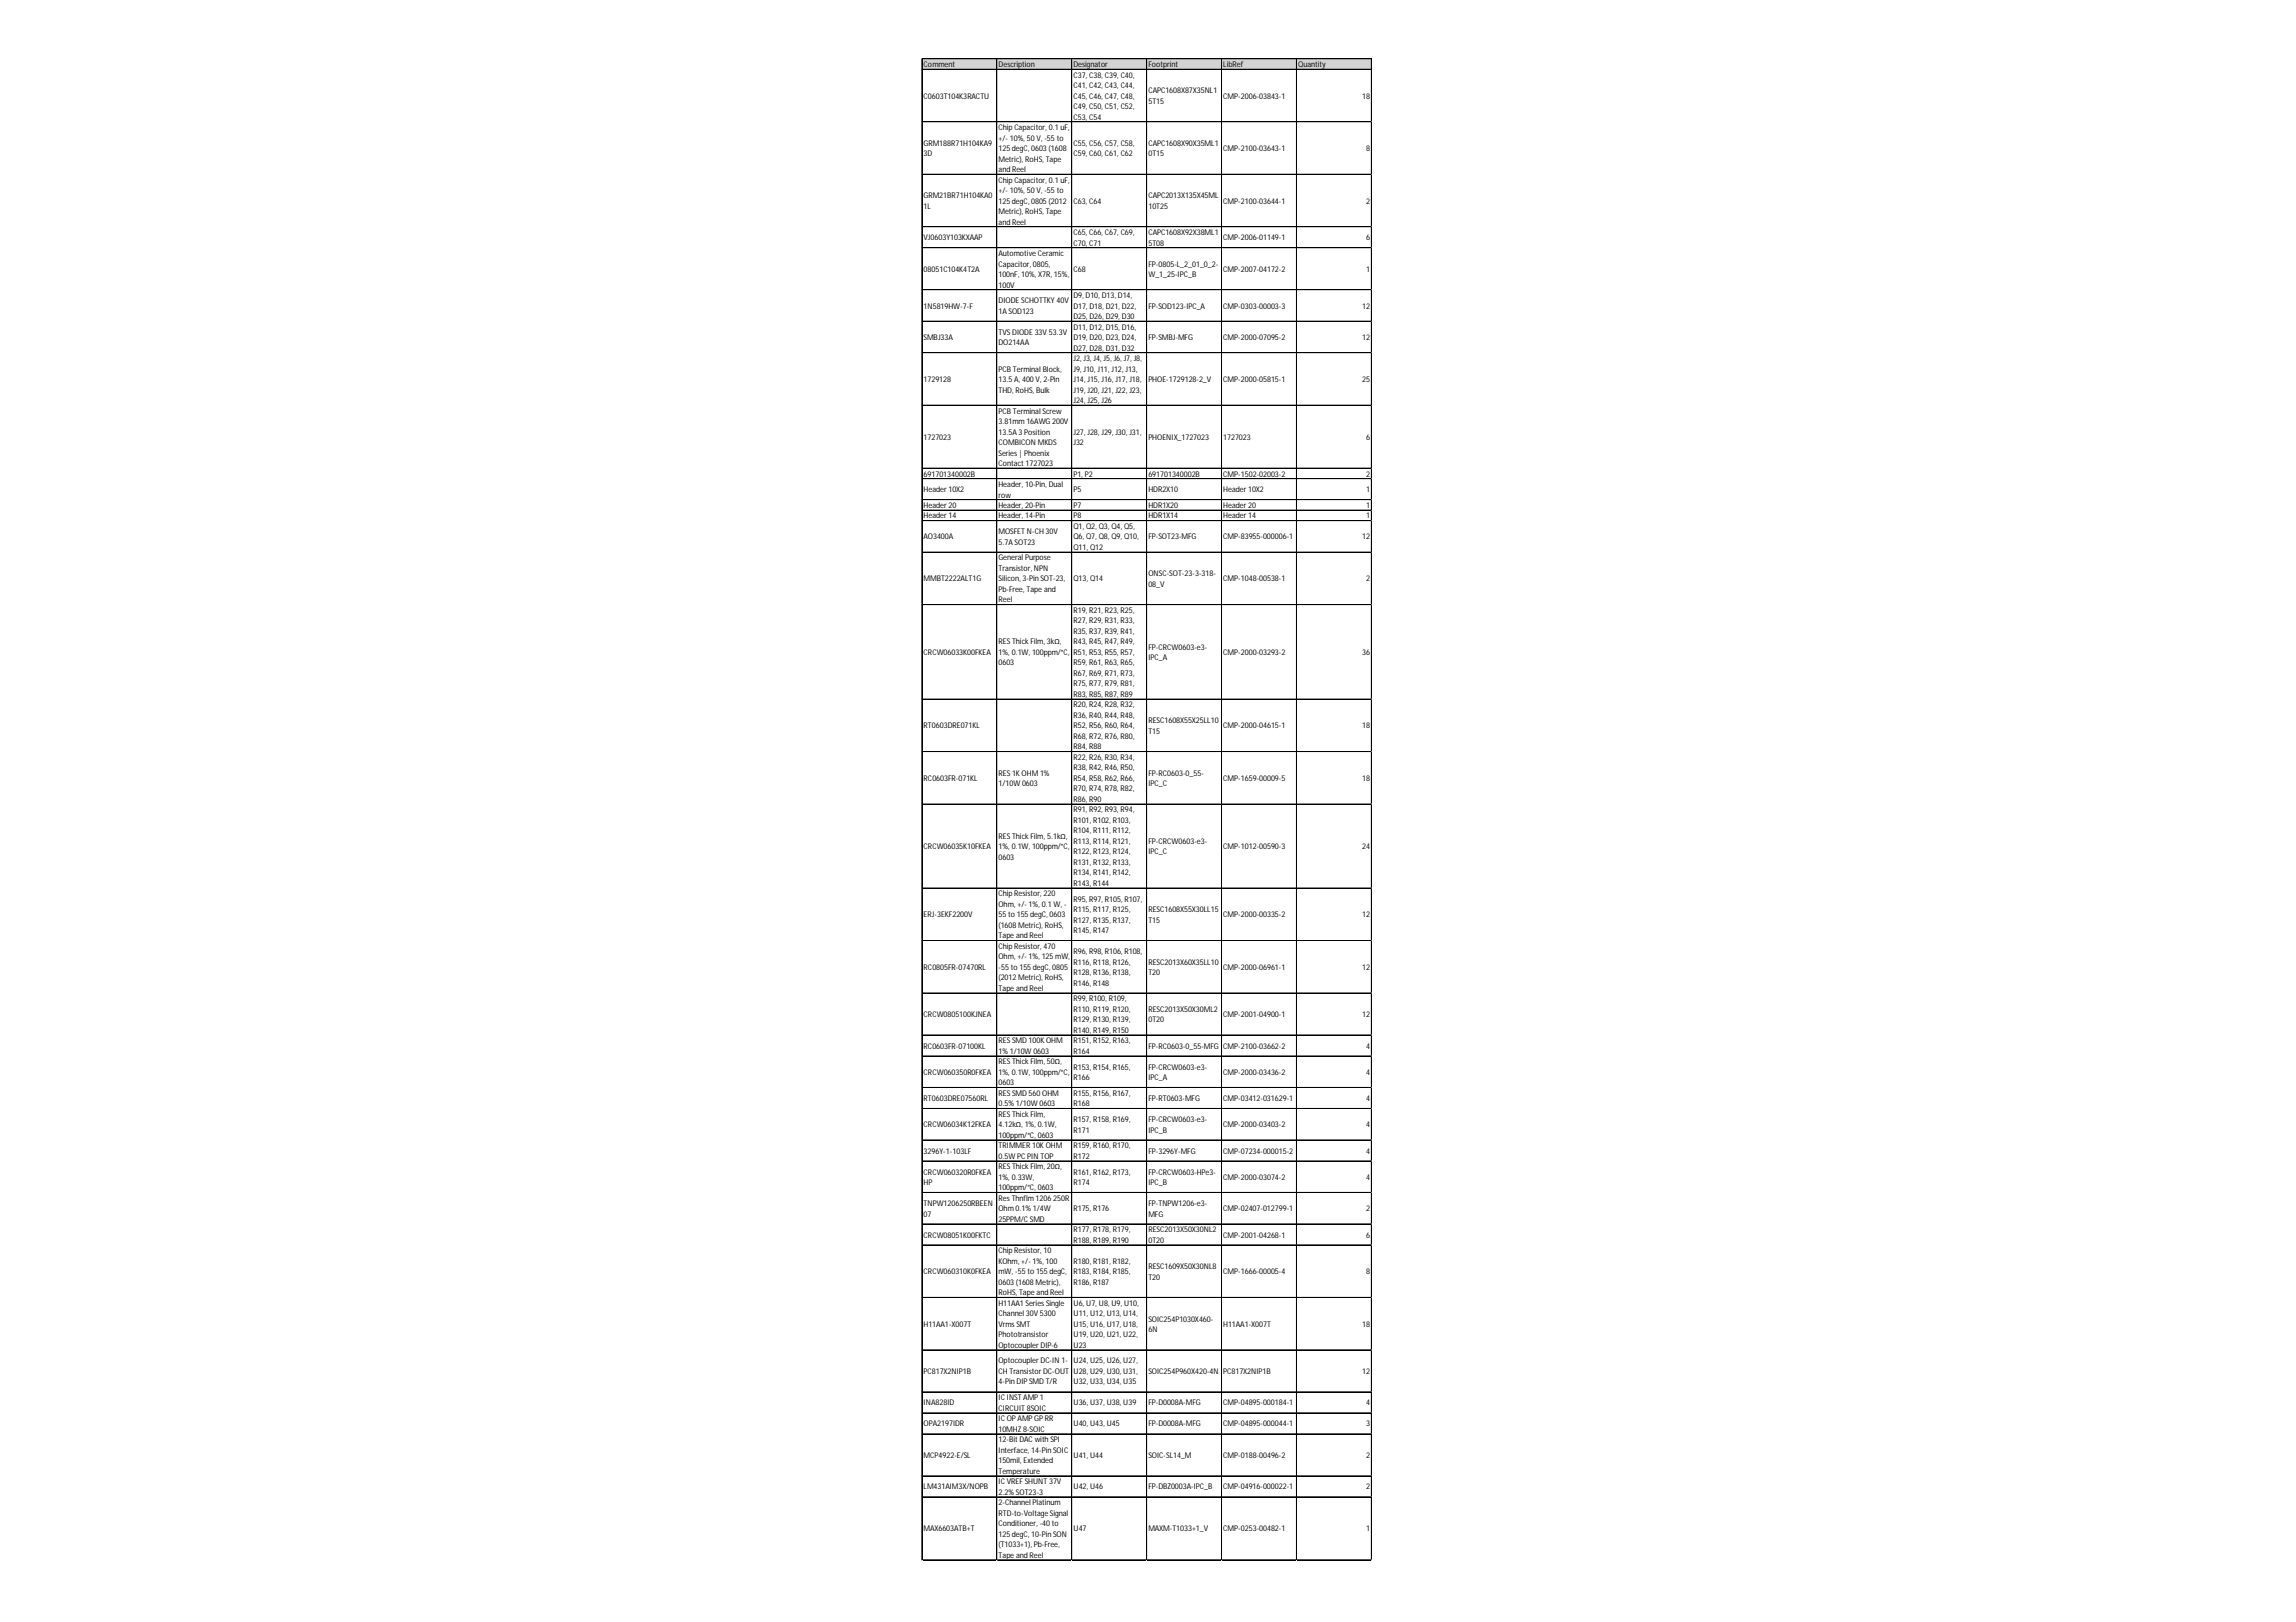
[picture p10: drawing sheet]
<svg xmlns="http://www.w3.org/2000/svg" width="297mm" height="210mm" viewBox="0 0 297 210" stroke-linecap="round" stroke-linejoin="round" font-family="sans-serif">
<defs><g id="words">
<g font-size="1">
<text x="119.5" y="8.7">Comment</text>
<text x="129.2" y="8.7">Description</text>
<text x="138.9" y="8.7">Designator</text>
<text x="138.9" y="10">C37, C38, C39, C40,</text>
<text x="138.9" y="11.4">C41, C42, C43, C44,</text>
<text x="148.6" y="8.7">Footprint</text>
<text x="158.3" y="8.7">LibRef</text>
<text x="168" y="8.7">Quantity</text>
<text x="119.5" y="12.8">C0603T104K3RACTU</text>
<text x="129.2" y="16.8">Chip Capacitor, 0.1 uF,</text>
<text x="138.9" y="12.8">C45, C46, C47, C48,</text>
<text x="138.9" y="14.1">C49, C50, C51, C52,</text>
<text x="138.9" y="15.5">C53, C54</text>
<text x="148.6" y="12.1">CAPC1608X87X35NL1</text>
<text x="148.6" y="13.4">5T15</text>
<text x="158.3" y="12.8">CMP-2006-03843-1</text>
<text x="176.2" y="12.8">18</text>
<text x="119.5" y="18.9">GRM188R71H104KA9</text>
<text x="119.5" y="20.2">3D</text>
<text x="129.2" y="18.2">+/- 10%, 50 V, -55 to</text>
<text x="129.2" y="19.6">125 degC, 0603 (1608</text>
<text x="129.2" y="20.9">Metric), RoHS, Tape</text>
<text x="129.2" y="22.3">and Reel</text>
<text x="129.2" y="23.6">Chip Capacitor, 0.1 uF,</text>
<text x="138.9" y="18.9">C55, C56, C57, C58,</text>
<text x="138.9" y="20.2">C59, C60, C61, C62</text>
<text x="148.6" y="18.9">CAPC1608X90X35ML1</text>
<text x="148.6" y="20.2">0T15</text>
<text x="158.3" y="19.6">CMP-2100-03643-1</text>
<text x="176.7" y="19.6">8</text>
<text x="119.5" y="25.7">GRM21BR71H104KA0</text>
<text x="119.5" y="27">1L</text>
<text x="129.2" y="25">+/- 10%, 50 V, -55 to</text>
<text x="129.2" y="26.3">125 degC, 0805 (2012</text>
<text x="129.2" y="27.7">Metric), RoHS, Tape</text>
<text x="129.2" y="29.1">and Reel</text>
<text x="138.9" y="26.3">C63, C64</text>
<text x="148.6" y="25.7">CAPC2013X135X45ML</text>
<text x="148.6" y="27">10T25</text>
<text x="158.3" y="26.3">CMP-2100-03644-1</text>
<text x="176.7" y="26.3">2</text>
<text x="119.5" y="31.1">VJ0603Y103KXAAP</text>
<text x="119.5" y="35.2">08051C104K4T2A</text>
<text x="129.2" y="33.1">Automotive Ceramic</text>
<text x="129.2" y="34.5">Capacitor, 0805,</text>
<text x="129.2" y="35.9">100nF, 10%, X7R, 15%,</text>
<text x="138.9" y="30.4">C65, C66, C67, C69,</text>
<text x="138.9" y="31.8">C70, C71</text>
<text x="138.9" y="35.2">C68</text>
<text x="148.6" y="30.4">CAPC1608X92X38ML1</text>
<text x="148.6" y="31.8">5T08</text>
<text x="148.6" y="34.5">FP-0805-L_2_01_0_2-</text>
<text x="148.6" y="35.9">W_1_25-IPC_B</text>
<text x="158.3" y="31.1">CMP-2006-01149-1</text>
<text x="158.3" y="35.2">CMP-2007-04172-2</text>
<text x="176.7" y="31.1">6</text>
<text x="176.7" y="35.2">1</text>
<text x="119.5" y="39.9">1N5819HW-7-F</text>
<text x="129.2" y="37.2">100V</text>
<text x="129.2" y="39.3">DIODE SCHOTTKY 40V</text>
<text x="129.2" y="40.6">1A SOD123</text>
<text x="138.9" y="38.6">D9, D10, D13, D14,</text>
<text x="138.9" y="39.9">D17, D18, D21, D22,</text>
<text x="138.9" y="41.3">D25, D26, D29, D30</text>
<text x="148.6" y="39.9">FP-SOD123-IPC_A</text>
<text x="158.3" y="39.9">CMP-0303-00003-3</text>
<text x="176.2" y="39.9">12</text>
<text x="119.5" y="44">SMBJ33A</text>
<text x="129.2" y="43.3">TVS DIODE 33V 53.3V</text>
<text x="129.2" y="44.7">DO214AA</text>
<text x="138.9" y="42.6">D11, D12, D15, D16,</text>
<text x="138.9" y="44">D19, D20, D23, D24,</text>
<text x="138.9" y="45.4">D27, D28, D31, D32</text>
<text x="138.9" y="46.7">J2, J3, J4, J5, J6, J7, J8,</text>
<text x="148.6" y="44">FP-SMBJ-MFG</text>
<text x="158.3" y="44">CMP-2000-07095-2</text>
<text x="176.2" y="44">12</text>
<text x="119.5" y="49.4">1729128</text>
<text x="129.2" y="48.1">PCB Terminal Block,</text>
<text x="129.2" y="49.4">13.5 A, 400 V, 2-Pin</text>
<text x="129.2" y="50.8">THD, RoHS, Bulk</text>
<text x="129.2" y="53.5">PCB Terminal Screw</text>
<text x="138.9" y="48.1">J9, J10, J11, J12, J13,</text>
<text x="138.9" y="49.4">J14, J15, J16, J17, J18,</text>
<text x="138.9" y="50.8">J19, J20, J21, J22, J23,</text>
<text x="138.9" y="52.2">J24, J25, J26</text>
<text x="148.6" y="49.4">PHOE-1729128-2_V</text>
<text x="158.3" y="49.4">CMP-2000-05815-1</text>
<text x="176.2" y="49.4">25</text>
<text x="119.5" y="56.9">1727023</text>
<text x="129.2" y="54.9">3.81mm 16AWG 200V</text>
<text x="129.2" y="56.2">13.5A 3 Position</text>
<text x="129.2" y="57.6">COMBICON MKDS</text>
<text x="129.2" y="58.9">Series | Phoenix</text>
<text x="138.9" y="56.2">J27, J28, J29, J30, J31,</text>
<text x="138.9" y="57.6">J32</text>
<text x="148.6" y="56.9">PHOENIX_1727023</text>
<text x="158.3" y="56.9">1727023</text>
<text x="176.7" y="56.9">6</text>
<text x="119.5" y="61.7">691701340002B</text>
<text x="119.5" y="63.7">Header 10X2</text>
<text x="119.5" y="65.7">Header 20</text>
<text x="129.2" y="60.3">Contact 1727023</text>
<text x="129.2" y="63">Header, 10-Pin, Dual</text>
<text x="129.2" y="64.4">row</text>
<text x="129.2" y="65.7">Header, 20-Pin</text>
<text x="138.9" y="61.7">P1, P2</text>
<text x="138.9" y="63.7">P5</text>
<text x="138.9" y="65.7">P7</text>
<text x="148.6" y="61.7">691701340002B</text>
<text x="148.6" y="63.7">HDR2X10</text>
<text x="148.6" y="65.7">HDR1X20</text>
<text x="158.3" y="61.7">CMP-1502-02003-2</text>
<text x="158.3" y="63.7">Header 10X2</text>
<text x="158.3" y="65.7">Header 20</text>
<text x="176.7" y="61.7">2</text>
<text x="176.7" y="63.7">1</text>
<text x="176.7" y="65.7">1</text>
<text x="119.5" y="67.1">Header 14</text>
<text x="119.5" y="69.8">AO3400A</text>
<text x="129.2" y="67.1">Header, 14-Pin</text>
<text x="129.2" y="69.1">MOSFET N-CH 30V</text>
<text x="129.2" y="70.5">5.7A SOT23</text>
<text x="138.9" y="67.1">P8</text>
<text x="138.9" y="68.5">Q1, Q2, Q3, Q4, Q5,</text>
<text x="138.9" y="69.8">Q6, Q7, Q8, Q9, Q10,</text>
<text x="138.9" y="71.2">Q11, Q12</text>
<text x="148.6" y="67.1">HDR1X14</text>
<text x="148.6" y="69.8">FP-SOT23-MFG</text>
<text x="158.3" y="67.1">Header 14</text>
<text x="158.3" y="69.8">CMP-83955-000006-1</text>
<text x="176.2" y="69.8">12</text>
<text x="176.7" y="67.1">1</text>
<text x="119.5" y="75.2">MMBT2222ALT1G</text>
<text x="129.2" y="72.5">General Purpose</text>
<text x="129.2" y="73.9">Transistor, NPN</text>
<text x="129.2" y="75.2">Silicon, 3-Pin SOT-23,</text>
<text x="129.2" y="76.6">Pb-Free, Tape and</text>
<text x="129.2" y="78">Reel</text>
<text x="138.9" y="75.2">Q13, Q14</text>
<text x="148.6" y="74.6">ONSC-SOT-23-3-318-</text>
<text x="148.6" y="75.9">08_V</text>
<text x="158.3" y="75.2">CMP-1048-00538-1</text>
<text x="176.7" y="75.2">2</text>
<text x="129.2" y="83.4">RES Thick Film, 3kΩ,</text>
<text x="138.9" y="79.3">R19, R21, R23, R25,</text>
<text x="138.9" y="80.7">R27, R29, R31, R33,</text>
<text x="138.9" y="82">R35, R37, R39, R41,</text>
<text x="138.9" y="83.4">R43, R45, R47, R49,</text>
<text x="119.5" y="84.8">CRCW06033K00FKEA</text>
<text x="129.2" y="84.8">1%, 0.1W, 100ppm/°C,</text>
<text x="129.2" y="86.1">0603</text>
<text x="138.9" y="84.8">R51, R53, R55, R57,</text>
<text x="138.9" y="86.1">R59, R61, R63, R65,</text>
<text x="138.9" y="87.5">R67, R69, R71, R73,</text>
<text x="138.9" y="88.8">R75, R77, R79, R81,</text>
<text x="148.6" y="84.1">FP-CRCW0603-e3-</text>
<text x="148.6" y="85.4">IPC_A</text>
<text x="158.3" y="84.8">CMP-2000-03293-2</text>
<text x="176.2" y="84.8">36</text>
<text x="119.5" y="94.3">RT0603DRE071KL</text>
<text x="138.9" y="90.2">R83, R85, R87, R89</text>
<text x="138.9" y="91.5">R20, R24, R28, R32,</text>
<text x="138.9" y="92.9">R36, R40, R44, R48,</text>
<text x="138.9" y="94.3">R52, R56, R60, R64,</text>
<text x="138.9" y="95.6">R68, R72, R76, R80,</text>
<text x="148.6" y="93.6">RESC1608X55X25LL10</text>
<text x="148.6" y="94.9">T15</text>
<text x="158.3" y="94.3">CMP-2000-04615-1</text>
<text x="176.2" y="94.3">18</text>
<text x="119.5" y="101.1">RC0603FR-071KL</text>
<text x="129.2" y="100.4">RES 1K OHM 1%</text>
<text x="129.2" y="101.7">1/10W 0603</text>
<text x="138.9" y="97">R84, R88</text>
<text x="138.9" y="98.3">R22, R26, R30, R34,</text>
<text x="138.9" y="99.7">R38, R42, R46, R50,</text>
<text x="138.9" y="101.1">R54, R58, R62, R66,</text>
<text x="148.6" y="100.4">FP-RC0603-0_55-</text>
<text x="148.6" y="101.7">IPC_C</text>
<text x="158.3" y="101.1">CMP-1659-00009-5</text>
<text x="176.2" y="101.1">18</text>
<text x="138.9" y="102.4">R70, R74, R78, R82,</text>
<text x="138.9" y="103.8">R86, R90</text>
<text x="138.9" y="105.1">R91, R92, R93, R94,</text>
<text x="138.9" y="106.5">R101, R102, R103,</text>
<text x="138.9" y="107.9">R104, R111, R112,</text>
<text x="119.5" y="109.9">CRCW06035K10FKEA</text>
<text x="129.2" y="108.5">RES Thick Film, 5.1kΩ,</text>
<text x="129.2" y="109.9">1%, 0.1W, 100ppm/°C,</text>
<text x="129.2" y="111.2">0603</text>
<text x="138.9" y="109.2">R113, R114, R121,</text>
<text x="138.9" y="110.6">R122, R123, R124,</text>
<text x="138.9" y="111.9">R131, R132, R133,</text>
<text x="138.9" y="113.3">R134, R141, R142,</text>
<text x="148.6" y="109.2">FP-CRCW0603-e3-</text>
<text x="148.6" y="110.6">IPC_C</text>
<text x="158.3" y="109.9">CMP-1012-00590-3</text>
<text x="176.2" y="109.9">24</text>
<text x="119.5" y="118.7">ERJ-3EKF2200V</text>
<text x="129.2" y="116">Chip Resistor, 220</text>
<text x="129.2" y="117.4">Ohm, +/- 1%, 0.1 W, -</text>
<text x="129.2" y="118.7">55 to 155 degC, 0603</text>
<text x="138.9" y="114.6">R143, R144</text>
<text x="138.9" y="116.7">R95, R97, R105, R107,</text>
<text x="138.9" y="118">R115, R117, R125,</text>
<text x="138.9" y="119.4">R127, R135, R137,</text>
<text x="148.6" y="118">RESC1608X55X30LL15</text>
<text x="148.6" y="119.4">T15</text>
<text x="158.3" y="118.7">CMP-2000-00335-2</text>
<text x="176.2" y="118.7">12</text>
<text x="119.5" y="125.5">RC0805FR-07470RL</text>
<text x="129.2" y="120.1">(1608 Metric), RoHS,</text>
<text x="129.2" y="121.4">Tape and Reel</text>
<text x="129.2" y="122.8">Chip Resistor, 470</text>
<text x="129.2" y="124.2">Ohm, +/- 1%, 125 mW,</text>
<text x="129.2" y="125.5">-55 to 155 degC, 0805</text>
<text x="138.9" y="120.8">R145, R147</text>
<text x="138.9" y="123.5">R96, R98, R106, R108,</text>
<text x="138.9" y="124.8">R116, R118, R126,</text>
<text x="148.6" y="124.8">RESC2013X60X35LL10</text>
<text x="158.3" y="125.5">CMP-2000-06961-1</text>
<text x="176.2" y="125.5">12</text>
<text x="119.5" y="131.6">CRCW0805100KJNEA</text>
<text x="129.2" y="126.9">(2012 Metric), RoHS,</text>
<text x="129.2" y="128.2">Tape and Reel</text>
<text x="138.9" y="126.2">R128, R136, R138,</text>
<text x="138.9" y="127.5">R146, R148</text>
<text x="138.9" y="129.6">R99, R100, R109,</text>
<text x="138.9" y="130.9">R110, R119, R120,</text>
<text x="148.6" y="126.2">T20</text>
<text x="148.6" y="130.9">RESC2013X50X30ML2</text>
<text x="158.3" y="131.6">CMP-2001-04900-1</text>
<text x="176.2" y="131.6">12</text>
<text x="119.5" y="135.7">RC0603FR-07100KL</text>
<text x="129.2" y="135">RES SMD 100K OHM</text>
<text x="129.2" y="136.4">1% 1/10W 0603</text>
<text x="129.2" y="137.7">RES Thick Film, 50Ω,</text>
<text x="138.9" y="132.3">R129, R130, R139,</text>
<text x="138.9" y="133.7">R140, R149, R150</text>
<text x="138.9" y="135">R151, R152, R163,</text>
<text x="138.9" y="136.4">R164</text>
<text x="148.6" y="132.3">0T20</text>
<text x="148.6" y="135.7">FP-RC0603-0_55-MFG</text>
<text x="158.3" y="135.7">CMP-2100-03662-2</text>
<text x="176.7" y="135.7">4</text>
<text x="119.5" y="139.1">CRCW060350R0FKEA</text>
<text x="119.5" y="142.5">RT0603DRE07560RL</text>
<text x="129.2" y="139.1">1%, 0.1W, 100ppm/°C,</text>
<text x="129.2" y="140.5">0603</text>
<text x="129.2" y="141.8">RES SMD 560 OHM</text>
<text x="129.2" y="143.2">0.5% 1/10W 0603</text>
<text x="138.9" y="138.4">R153, R154, R165,</text>
<text x="138.9" y="139.8">R166</text>
<text x="138.9" y="141.8">R155, R156, R167,</text>
<text x="138.9" y="143.2">R168</text>
<text x="148.6" y="138.4">FP-CRCW0603-e3-</text>
<text x="148.6" y="139.8">IPC_A</text>
<text x="148.6" y="142.5">FP-RT0603-MFG</text>
<text x="158.3" y="139.1">CMP-2000-03436-2</text>
<text x="158.3" y="142.5">CMP-03412-031629-1</text>
<text x="176.7" y="139.1">4</text>
<text x="176.7" y="142.5">4</text>
<text x="119.5" y="145.9">CRCW06034K12FKEA</text>
<text x="119.5" y="149.3">3296Y-1-103LF</text>
<text x="129.2" y="144.5">RES Thick Film,</text>
<text x="129.2" y="145.9">4.12kΩ, 1%, 0.1W,</text>
<text x="129.2" y="147.2">100ppm/°C, 0603</text>
<text x="129.2" y="148.6">TRIMMER 10K OHM</text>
<text x="129.2" y="150">0.5W PC PIN TOP</text>
<text x="138.9" y="145.2">R157, R158, R169,</text>
<text x="138.9" y="146.6">R171</text>
<text x="138.9" y="148.6">R159, R160, R170,</text>
<text x="138.9" y="150">R172</text>
<text x="148.6" y="145.2">FP-CRCW0603-e3-</text>
<text x="148.6" y="146.6">IPC_B</text>
<text x="148.6" y="149.3">FP-3296Y-MFG</text>
<text x="158.3" y="145.9">CMP-2000-03403-2</text>
<text x="158.3" y="149.3">CMP-07234-000015-2</text>
<text x="176.7" y="145.9">4</text>
<text x="176.7" y="149.3">4</text>
<text x="119.5" y="152">CRCW060320R0FKEA</text>
<text x="119.5" y="153.4">HP</text>
<text x="129.2" y="151.3">RES Thick Film, 20Ω,</text>
<text x="129.2" y="152.7">1%, 0.33W,</text>
<text x="129.2" y="154">100ppm/°C, 0603</text>
<text x="129.2" y="155.4">Res Thnflm 1206 250R</text>
<text x="138.9" y="152">R161, R162, R173,</text>
<text x="138.9" y="153.4">R174</text>
<text x="148.6" y="152">FP-CRCW0603-HPe3-</text>
<text x="148.6" y="153.4">IPC_B</text>
<text x="158.3" y="152.7">CMP-2000-03074-2</text>
<text x="176.7" y="152.7">4</text>
<text x="119.5" y="156.1">TNPW1206250RBEEN</text>
<text x="119.5" y="157.4">07</text>
<text x="119.5" y="160.1">CRCW08051K00FKTC</text>
<text x="129.2" y="156.8">Ohm 0.1% 1/4W</text>
<text x="129.2" y="158.1">25PPM/C SMD</text>
<text x="138.9" y="156.8">R175, R176</text>
<text x="138.9" y="159.5">R177, R178, R179,</text>
<text x="138.9" y="160.8">R188, R189, R190</text>
<text x="148.6" y="156.1">FP-TNPW1206-e3-</text>
<text x="148.6" y="157.4">MFG</text>
<text x="148.6" y="159.5">RESC2013X50X30NL2</text>
<text x="148.6" y="160.8">0T20</text>
<text x="158.3" y="156.8">CMP-02407-012799-1</text>
<text x="158.3" y="160.1">CMP-2001-04268-1</text>
<text x="176.7" y="156.8">2</text>
<text x="176.7" y="160.1">6</text>
<text x="119.5" y="164.9">CRCW060310K0FKEA</text>
<text x="129.2" y="162.2">Chip Resistor, 10</text>
<text x="129.2" y="163.5">KOhm, +/- 1%, 100</text>
<text x="129.2" y="164.9">mW, -55 to 155 degC,</text>
<text x="129.2" y="166.3">0603 (1608 Metric),</text>
<text x="129.2" y="167.6">RoHS, Tape and Reel</text>
<text x="138.9" y="163.5">R180, R181, R182,</text>
<text x="138.9" y="164.9">R183, R184, R185,</text>
<text x="138.9" y="166.3">R186, R187</text>
<text x="148.6" y="164.2">RESC1609X50X30NL8</text>
<text x="148.6" y="165.6">T20</text>
<text x="158.3" y="164.9">CMP-1666-00005-4</text>
<text x="176.7" y="164.9">8</text>
<text x="119.5" y="171.7">H11AA1-X007T</text>
<text x="129.2" y="169">H11AA1 Series Single</text>
<text x="129.2" y="170.3">Channel 30V 5300</text>
<text x="129.2" y="171.7">Vrms SMT</text>
<text x="129.2" y="173.1">Phototransistor</text>
<text x="138.9" y="169">U6, U7, U8, U9, U10,</text>
<text x="138.9" y="170.3">U11, U12, U13, U14,</text>
<text x="138.9" y="171.7">U15, U16, U17, U18,</text>
<text x="138.9" y="173.1">U19, U20, U21, U22,</text>
<text x="148.6" y="171">SOIC254P1030X460-</text>
<text x="148.6" y="172.4">6N</text>
<text x="158.3" y="171.7">H11AA1-X007T</text>
<text x="176.2" y="171.7">18</text>
<text x="119.5" y="177.8">PC817X2NIP1B</text>
<text x="129.2" y="174.4">Optocoupler DIP-6</text>
<text x="129.2" y="176.4">Optocoupler DC-IN 1-</text>
<text x="129.2" y="177.8">CH Transistor DC-OUT</text>
<text x="129.2" y="179.2">4-Pin DIP SMD T/R</text>
<text x="138.9" y="174.4">U23</text>
<text x="138.9" y="176.4">U24, U25, U26, U27,</text>
<text x="138.9" y="177.8">U28, U29, U30, U31,</text>
<text x="138.9" y="179.2">U32, U33, U34, U35</text>
<text x="148.6" y="177.8">SOIC254P960X420-4N</text>
<text x="158.3" y="177.8">PC817X2NIP1B</text>
<text x="176.2" y="177.8">12</text>
<text x="119.5" y="181.9">INA828ID</text>
<text x="119.5" y="184.6">OPA2197IDR</text>
<text x="129.2" y="181.2">IC INST AMP 1</text>
<text x="129.2" y="182.6">CIRCUIT 8SOIC</text>
<text x="129.2" y="183.9">IC OP AMP GP RR</text>
<text x="129.2" y="185.3">10MHZ 8-SOIC</text>
<text x="138.9" y="181.9">U36, U37, U38, U39</text>
<text x="138.9" y="184.6">U40, U43, U45</text>
<text x="148.6" y="181.9">FP-D0008A-MFG</text>
<text x="148.6" y="184.6">FP-D0008A-MFG</text>
<text x="158.3" y="181.9">CMP-04895-000184-1</text>
<text x="158.3" y="184.6">CMP-04895-000044-1</text>
<text x="176.7" y="181.9">4</text>
<text x="176.7" y="184.6">3</text>
<text x="119.5" y="188.7">MCP4922-E/SL</text>
<text x="129.2" y="186.6">12-Bit DAC with SPI</text>
<text x="129.2" y="188">Interface, 14-Pin SOIC</text>
<text x="129.2" y="189.4">150mil, Extended</text>
<text x="129.2" y="190.7">Temperature</text>
<text x="138.9" y="188.7">U41, U44</text>
<text x="148.6" y="188.7">SOIC-SL14_M</text>
<text x="158.3" y="188.7">CMP-0188-00496-2</text>
<text x="176.7" y="188.7">2</text>
<text x="119.5" y="192.8">LM431AIM3X/NOPB</text>
<text x="129.2" y="192.1">IC VREF SHUNT 37V</text>
<text x="129.2" y="193.4">2.2% SOT23-3</text>
<text x="129.2" y="194.8">2-Channel Platinum</text>
<text x="129.2" y="196.1">RTD-to-Voltage Signal</text>
<text x="129.2" y="197.5">Conditioner, -40 to</text>
<text x="138.9" y="192.8">U42, U46</text>
<text x="148.6" y="192.8">FP-DBZ0003A-IPC_B</text>
<text x="158.3" y="192.8">CMP-04916-000022-1</text>
<text x="176.7" y="192.8">2</text>
<text x="119.5" y="198.2">MAX6603ATB+T</text>
<text x="129.2" y="198.9">125 degC, 10-Pin SON</text>
<text x="129.2" y="200.2">(T1033+1), Pb-Free,</text>
<text x="129.2" y="201.6">Tape and Reel</text>
<text x="138.9" y="198.2">U47</text>
<text x="148.6" y="198.2">MAXM-T1033+1_V</text>
<text x="158.3" y="198.2">CMP-0253-00482-1</text>
<text x="176.7" y="198.2">1</text>
</g>
</g></defs>
<path d="M119.3 7.6h58.2v1.4h-58.2z" fill="#d3d3d3"/>
<g fill="none" stroke="#000" stroke-width=".13">
<path d="M119.3 7.6v194.3M119.3 7.6h58.2M119.3 9h58.2M119.3 15.8h58.2M129 7.7v194.2M138.6 7.7v194.2M138.7 7.7v194.2M148.3 7.7v194.2M148.4 7.7v194.2M158 7.7v194.2M158.1 7.7v194.2M167.7 7.7v194.2"/>
<path d="M167.8 7.7v194.2M177.4 7.7v194.2M119.3 22.5h58.2M119.3 22.6h58.2M119.3 29.3h58.2M119.3 29.4h58.2M119.3 32.1h58.2M119.3 37.5h58.2M119.3 41.6h58.2M119.3 45.6h58.2M119.3 45.7h58.2M119.3 52.4h58.2"/>
<path d="M119.3 52.5h58.2M119.3 60.6h58.2M119.3 61.9h58.2M119.3 62h58.2M119.3 64.7h58.2M119.3 66h58.2M119.3 67.4h58.2M119.3 71.4h58.2M119.3 71.5h58.2M119.3 78.2h58.2M119.3 78.3h58.2M119.3 90.5h58.2"/>
<path d="M119.3 97.3h58.2M119.3 104.1h58.2M119.3 114.9h58.2M119.3 121.7h58.2M119.3 128.5h58.2M119.3 133.9h58.2M119.3 134h58.2M119.3 136.7h58.2M119.3 140.7h58.2M119.3 140.8h58.2M119.3 143.4h58.2M119.3 143.5h58.2"/>
<path d="M119.3 147.5h58.2M119.3 150.2h58.2M119.3 150.3h58.2M119.3 154.3h58.2M119.3 158.4h58.2M119.3 161.1h58.2M119.3 167.9h58.2M119.3 174.7h58.2M119.3 180.1h58.2M119.3 182.8h58.2M119.3 182.9h58.2M119.3 185.6h58.2"/>
<path d="M119.3 191h58.2M119.3 193.7h58.2M119.3 201.9h58.2"/>
</g>
<path d="M119.3 201.9v.1" fill="none" stroke="#e0e0e0" stroke-width=".13"/>
<path d="M119.3 201.9v.1z" fill="#e0e0e0"/>
<path d="M129 201.9v.1" fill="none" stroke="#e0e0e0" stroke-width=".13"/>
<path d="M129 201.9v.1z" fill="#e0e0e0"/>
<path d="M138.6 201.9v.1" fill="none" stroke="#e0e0e0" stroke-width=".13"/>
<path d="M138.6 201.9l.1 .1z" fill="#e0e0e0"/>
<path d="M148.3 201.9v.1" fill="none" stroke="#e0e0e0" stroke-width=".13"/>
<path d="M148.3 201.9l.1 .1z" fill="#e0e0e0"/>
<path d="M158 201.9v.1" fill="none" stroke="#e0e0e0" stroke-width=".13"/>
<path d="M158 201.9l.1 .1z" fill="#e0e0e0"/>
<path d="M167.7 201.9v.1" fill="none" stroke="#e0e0e0" stroke-width=".13"/>
<path d="M167.7 201.9l.1 .1z" fill="#e0e0e0"/>
<path d="M177.4 201.9v.1" fill="none" stroke="#e0e0e0" stroke-width=".13"/>
<path d="M177.4 201.9l.1 .1z" fill="#e0e0e0"/>
<path d="M177.5 15.8h.1" fill="none" stroke="#e0e0e0" stroke-width=".13"/>
<path d="M177.5 22.5h.1" fill="none" stroke="#e0e0e0" stroke-width=".13"/>
<path d="M177.5 29.3h.1" fill="none" stroke="#e0e0e0" stroke-width=".13"/>
<path d="M177.5 32.1h.1" fill="none" stroke="#e0e0e0" stroke-width=".13"/>
<path d="M177.5 37.5h.1" fill="none" stroke="#e0e0e0" stroke-width=".13"/>
<path d="M177.5 41.6h.1" fill="none" stroke="#e0e0e0" stroke-width=".13"/>
<path d="M177.5 45.6h.1" fill="none" stroke="#e0e0e0" stroke-width=".13"/>
<path d="M177.5 52.4h.1" fill="none" stroke="#e0e0e0" stroke-width=".13"/>
<path d="M177.5 60.6h.1" fill="none" stroke="#e0e0e0" stroke-width=".13"/>
<path d="M177.5 61.9h.1" fill="none" stroke="#e0e0e0" stroke-width=".13"/>
<path d="M177.5 64.7h.1" fill="none" stroke="#e0e0e0" stroke-width=".13"/>
<path d="M177.5 66h.1" fill="none" stroke="#e0e0e0" stroke-width=".13"/>
<path d="M177.5 67.4h.1" fill="none" stroke="#e0e0e0" stroke-width=".13"/>
<path d="M177.5 71.4h.1" fill="none" stroke="#e0e0e0" stroke-width=".13"/>
<path d="M177.5 78.2h.1" fill="none" stroke="#e0e0e0" stroke-width=".13"/>
<path d="M177.5 90.5h.1" fill="none" stroke="#e0e0e0" stroke-width=".13"/>
<path d="M177.5 97.3h.1" fill="none" stroke="#e0e0e0" stroke-width=".13"/>
<path d="M177.5 104.1h.1" fill="none" stroke="#e0e0e0" stroke-width=".13"/>
<path d="M177.5 114.9h.1" fill="none" stroke="#e0e0e0" stroke-width=".13"/>
<path d="M177.5 121.7h.1" fill="none" stroke="#e0e0e0" stroke-width=".13"/>
<path d="M177.5 128.5h.1" fill="none" stroke="#e0e0e0" stroke-width=".13"/>
<path d="M177.5 133.9h.1" fill="none" stroke="#e0e0e0" stroke-width=".13"/>
<path d="M177.5 136.7h.1" fill="none" stroke="#e0e0e0" stroke-width=".13"/>
<path d="M177.5 140.7h.1" fill="none" stroke="#e0e0e0" stroke-width=".13"/>
<path d="M177.5 143.4h.1" fill="none" stroke="#e0e0e0" stroke-width=".13"/>
<path d="M177.5 147.5h.1" fill="none" stroke="#e0e0e0" stroke-width=".13"/>
<path d="M177.5 150.2h.1" fill="none" stroke="#e0e0e0" stroke-width=".13"/>
<path d="M177.5 154.3h.1" fill="none" stroke="#e0e0e0" stroke-width=".13"/>
<path d="M177.5 158.4h.1" fill="none" stroke="#e0e0e0" stroke-width=".13"/>
<path d="M177.5 161.1h.1" fill="none" stroke="#e0e0e0" stroke-width=".13"/>
<path d="M177.5 167.9h.1" fill="none" stroke="#e0e0e0" stroke-width=".13"/>
<path d="M177.5 174.7h.1" fill="none" stroke="#e0e0e0" stroke-width=".13"/>
<path d="M177.5 180.1h.1" fill="none" stroke="#e0e0e0" stroke-width=".13"/>
<path d="M177.5 182.8h.1" fill="none" stroke="#e0e0e0" stroke-width=".13"/>
<path d="M177.5 185.6h.1" fill="none" stroke="#e0e0e0" stroke-width=".13"/>
<path d="M177.5 191h.1" fill="none" stroke="#e0e0e0" stroke-width=".13"/>
<path d="M177.5 193.7h.1" fill="none" stroke="#e0e0e0" stroke-width=".13"/>
<path d="M177.5 201.9h.1" fill="none" stroke="#e0e0e0" stroke-width=".13"/>
<use href="#words"/>
</svg>
